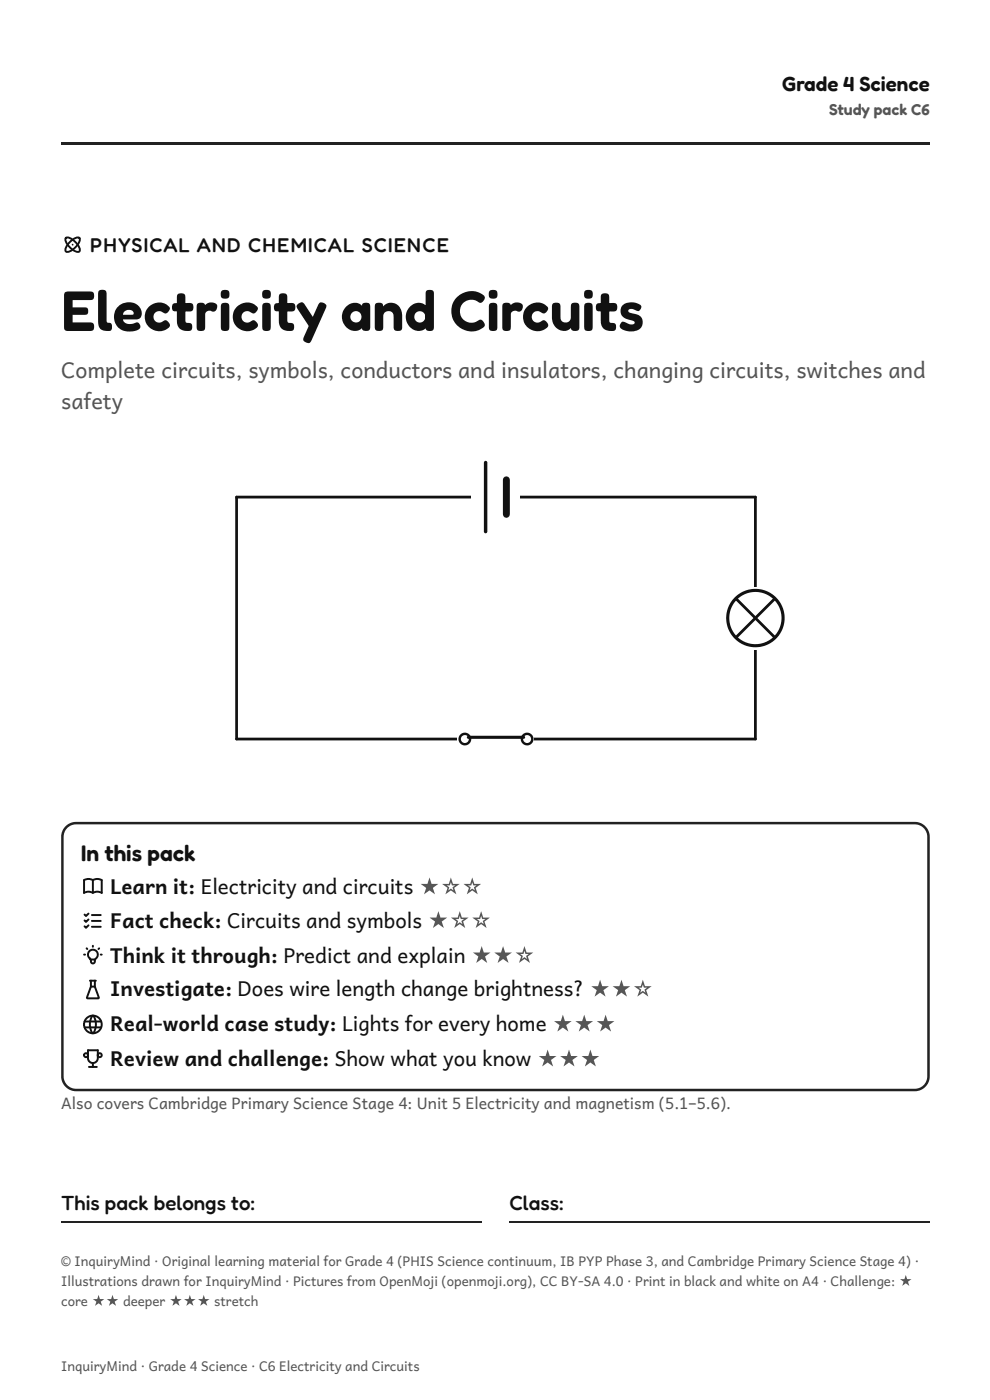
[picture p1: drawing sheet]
<svg xmlns="http://www.w3.org/2000/svg" width="210mm" height="297mm" viewBox="0 0 210 297" stroke-linecap="round" stroke-linejoin="round" font-family="sans-serif">
<defs><g id="words">
<text font-size="12" fill="#111" x="13" y="70.1">Electricity and Circuits</text>
<text font-size="4.8" fill="#111" x="17.2" y="182.6">In this pack</text>
<g font-size="4.6" fill="#555">
<text x="13" y="80.2">Complete circuits, symbols, conductors and insulators, changing circuits, switches and</text>
<text x="13" y="86.8">safety</text>
</g>
<g font-size="4.3" fill="#111">
<text x="165.7" y="19.3">Grade 4 Science</text>
<text x="23.4" y="189.7">Learn it: Electricity and circuits ★☆☆</text>
<text x="23.4" y="196.8">Fact check: Circuits and symbols ★☆☆</text>
<text x="23.4" y="204.3">Think it through: Predict and explain ★★☆</text>
<text x="23.4" y="211.4">Investigate: Does wire length change brightness? ★★☆</text>
<text x="23.4" y="218.8">Real-world case study: Lights for every home ★★★</text>
<text x="23.4" y="226.2">Review and challenge: Show what you know ★★★</text>
<text x="13" y="256.6">This pack belongs to:</text>
<text x="108" y="256.6">Class:</text>
</g>
<text font-size="4.2" fill="#111" x="19.1" y="53.4">PHYSICAL AND CHEMICAL SCIENCE</text>
<g font-size="3.3" fill="#555">
<text x="175.8" y="24.3">Study pack C6</text>
<text x="13" y="235.2">Also covers Cambridge Primary Science Stage 4: Unit 5 Electricity and magnetism (5.1–5.6).</text>
</g>
<g font-size="2.8" fill="#555">
<text x="13" y="268.6">© InquiryMind · Original learning material for Grade 4 (PHIS Science continuum, IB PYP Phase 3, and Cambridge Primary Science Stage 4) ·</text>
<text x="13" y="272.8">Illustrations drawn for InquiryMind · Pictures from OpenMoji (openmoji.org), CC BY-SA 4.0 · Print in black and white on A4 · Challenge: ★</text>
<text x="13" y="277">core ★★ deeper ★★★ stretch</text>
<text x="13" y="290.8">InquiryMind · Grade 4 Science · C6 Electricity and Circuits</text>
</g>
</g></defs>
<path d="M13 30.2h184v.5h-184z" fill="#222"/>
<path d="M14 50.5a2.44 2.44 0 0 1 2.4 1.3 1.4 1.4 0 0 1 .4 1.5 2.44 2.44 0 0 1-2.4-1.3 1.4 1.4 0 0 1-.4-1.5zM14.8 51.3a2.13 2.13 0 0 1 2-.8 2.44 2.44 0 0 1-1.3 2.4 1.4 1.4 0 0 1-1.5 .4 1.4 1.4 0 0 1 .4-1.5zM15.4 51.9h.1" fill="none" stroke="#111" stroke-width=".41"/>
<path d="M50.2 105.5h110v51.3h-110z" fill="none" stroke="#111" stroke-width=".59"/>
<path d="M100 96.7h10.3v17.6h-10.3z" fill="#fff"/>
<path d="M103 98.1v14.7" fill="none" stroke="#111" stroke-width=".73"/>
<path d="M107.4 101.8v7.3" fill="none" stroke="#111" stroke-width="1.5"/>
<g fill="#fff">
<path d="M153.6 124.5h13.2v13.2h-13.2z"/>
<circle cx="160.2" cy="131.1" r="5.9"/>
</g>
<circle cx="160.2" cy="131.1" r="5.9" fill="none" stroke="#111" stroke-width=".66"/>
<path d="M156.1 127.1l8.1 8.1zM164.2 127.1l-8.1 8.1z" fill="#000"/>
<path d="M156.1 127.1l8.1 8.1M164.2 127.1l-8.1 8.1" fill="none" stroke="#111" stroke-width=".59"/>
<g fill="#fff">
<path d="M97.1 149.5h16.1v9.5h-16.1z"/>
<circle cx="98.6" cy="156.8" r="1.1"/>
</g>
<circle cx="98.6" cy="156.8" r="1.1" fill="none" stroke="#111" stroke-width=".51"/>
<circle cx="111.8" cy="156.8" r="1.1" fill="#fff"/>
<circle cx="111.8" cy="156.8" r="1.1" fill="none" stroke="#111" stroke-width=".51"/>
<path d="M99.3 156.4h11.7" fill="none" stroke="#111" stroke-width=".66"/>
<path d="M14.1 175.5l.9-.7 1.1-.2h177.8a2.91 2.91 0 0 1 2.9 2.9v50.8a2.91 2.91 0 0 1-2.9 2.9h-177.8a2.91 2.91 0 0 1-2.9-2.9v-50.8l.3-1.1z" fill="none" stroke="#222" stroke-width=".53"/>
<g fill="none" stroke="#111" stroke-width=".42">
<path d="M17.8 186.7l.6-.2h.7a.94 .94 0 0 0 1.2 0h.7l.6 .2v2.7l-.6-.2h-.7a.94 .94 0 0 1-1.2 0h-.7l-.6 .2zM18.8 193.8l-.6 .5-.3-.3M18.8 195.1l-.6 .5-.3-.3M18.8 196.3l-.6 .5-.3-.3M19.5 194.1h1.9M19.5 195.4h1.9M19.5 196.6h1.9M19.7 186.7v2.7M17.8 202.5h.2M17.9 216.7h3.5M17.9 218h3.5M18.4 201.2l.1 .1"/>
<path d="M18.9 201.8a1.08 1.08 0 0 1 1.7 .1 1.08 1.08 0 0 1-.4 1.6l-.1 .2a.46 .46 0 0 1-.1 .5 .46 .46 0 0 1-.5 .2l-.2-.3-.1-.6a1.17 1.17 0 0 1-.3-1.7zM19.1 208.1h1.2M19.2 203.6h1M19.3 208.1v1.2l-.9 2.3 .1 .2 2.4-.1-.8-2.4v-1.2M19.3 209.3h.8M19.6 215.5a3.5 3.5 0 0 0 0 3.7M19.7 200.6v.3M19.8 215.5a3.5 3.5 0 0 1 0 3.7M21 201.2l-.1 .1M21.4 202.5h.2M18.7 222.8h2v1.7a1.04 1.04 0 0 1-1 1 1.04 1.04 0 0 1-1-1zM18.9 226.4h1.6"/>
<path d="M19.7 225.5v.9"/>
<circle cx="19.7" cy="217.3" r="1.87"/>
<circle cx="18.2" cy="223.9" r=".42"/>
<circle cx="21.1" cy="223.9" r=".42"/>
</g>
<path d="M13 259.2h89.1M107.9 259.2h89.1" fill="none" stroke="#222" stroke-width=".26"/>
<use href="#words"/>
</svg>
